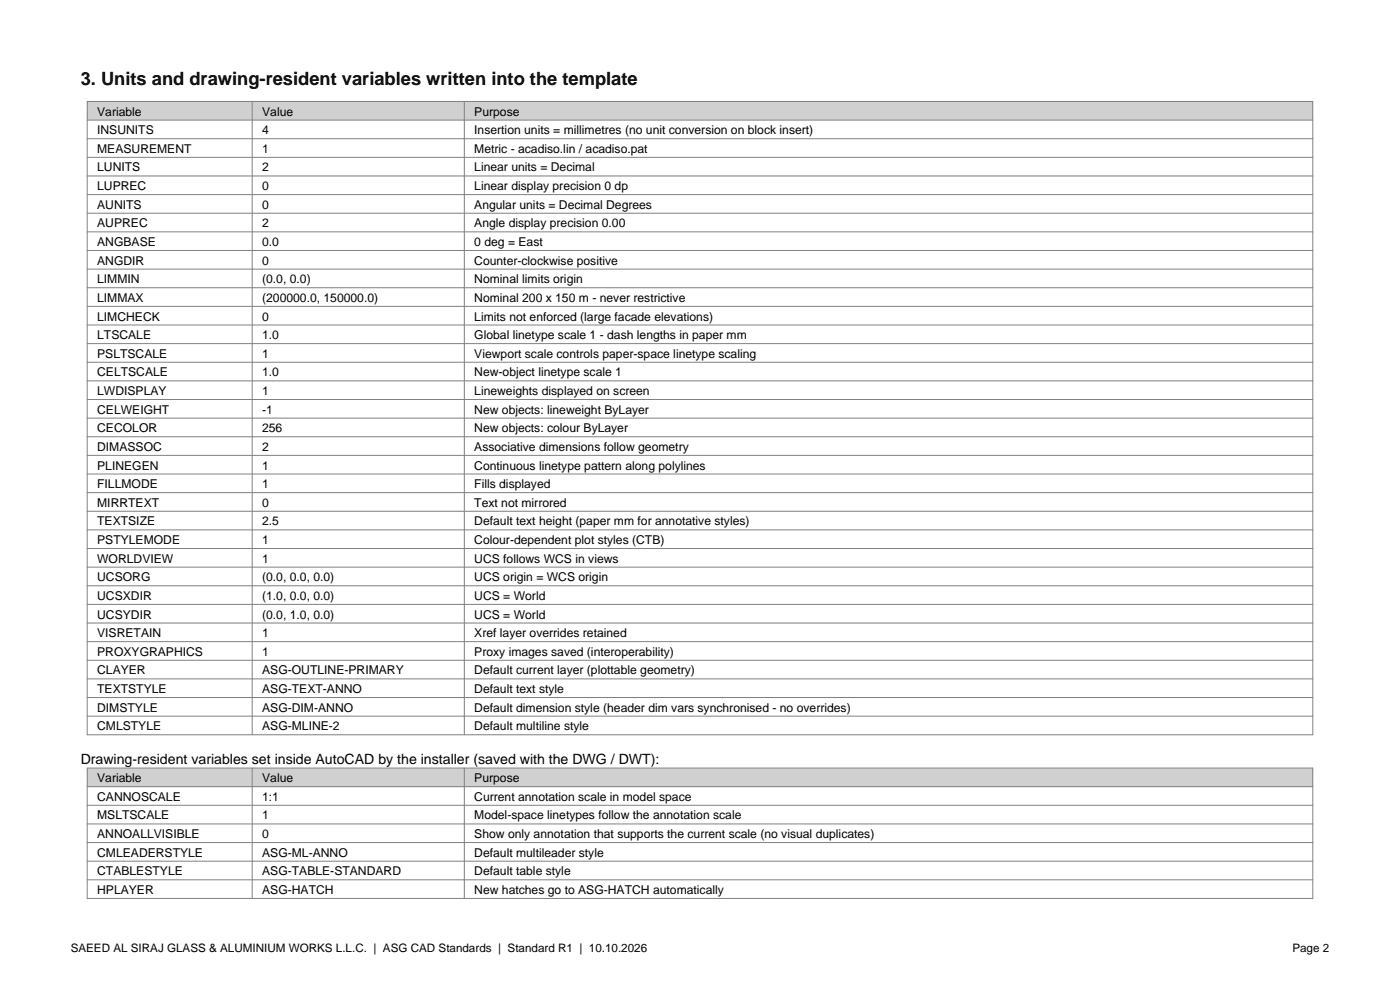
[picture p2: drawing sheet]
<svg xmlns="http://www.w3.org/2000/svg" width="297mm" height="210mm" viewBox="0 0 297 210" stroke-linecap="round" stroke-linejoin="round" font-family="sans-serif">
<defs><g id="words">
<text font-size="3.9" x="17.1" y="18">3. Units and drawing-resident variables written into the template</text>
<text font-size="3" x="17.1" y="162">Drawing-resident variables set inside AutoCAD by the installer (saved with the DWG / DWT):</text>
<g font-size="2.6">
<text x="20.6" y="24.5">Variable</text>
<text x="20.6" y="28.5">INSUNITS</text>
<text x="55.6" y="24.5">Value</text>
<text x="55.6" y="28.5">4</text>
<text x="100.6" y="24.5">Purpose</text>
<text x="100.6" y="28.5">Insertion units = millimetres (no unit conversion on block insert)</text>
<text x="20.6" y="32.4">MEASUREMENT</text>
<text x="55.6" y="32.4">1</text>
<text x="100.6" y="32.4">Metric - acadiso.lin / acadiso.pat</text>
<text x="20.6" y="36.4">LUNITS</text>
<text x="20.6" y="40.3">LUPREC</text>
<text x="55.6" y="36.4">2</text>
<text x="55.6" y="40.3">0</text>
<text x="100.6" y="36.4">Linear units = Decimal</text>
<text x="100.6" y="40.3">Linear display precision 0 dp</text>
<text x="20.6" y="44.3">AUNITS</text>
<text x="55.6" y="44.3">0</text>
<text x="100.6" y="44.3">Angular units = Decimal Degrees</text>
<text x="20.6" y="48.2">AUPREC</text>
<text x="20.6" y="52.2">ANGBASE</text>
<text x="55.6" y="48.2">2</text>
<text x="55.6" y="52.2">0.0</text>
<text x="100.6" y="48.2">Angle display precision 0.00</text>
<text x="100.6" y="52.2">0 deg = East</text>
<text x="20.6" y="56.1">ANGDIR</text>
<text x="55.6" y="56.1">0</text>
<text x="100.6" y="56.1">Counter-clockwise positive</text>
<text x="20.6" y="60.1">LIMMIN</text>
<text x="20.6" y="64">LIMMAX</text>
<text x="55.6" y="60.1">(0.0, 0.0)</text>
<text x="55.6" y="64">(200000.0, 150000.0)</text>
<text x="100.6" y="60.1">Nominal limits origin</text>
<text x="100.6" y="64">Nominal 200 x 150 m - never restrictive</text>
<text x="20.6" y="68">LIMCHECK</text>
<text x="20.6" y="71.9">LTSCALE</text>
<text x="55.6" y="68">0</text>
<text x="55.6" y="71.9">1.0</text>
<text x="100.6" y="68">Limits not enforced (large facade elevations)</text>
<text x="100.6" y="71.9">Global linetype scale 1 - dash lengths in paper mm</text>
<text x="20.6" y="75.9">PSLTSCALE</text>
<text x="55.6" y="75.9">1</text>
<text x="100.6" y="75.9">Viewport scale controls paper-space linetype scaling</text>
<text x="20.6" y="79.8">CELTSCALE</text>
<text x="20.6" y="83.8">LWDISPLAY</text>
<text x="55.6" y="79.8">1.0</text>
<text x="55.6" y="83.8">1</text>
<text x="100.6" y="79.8">New-object linetype scale 1</text>
<text x="100.6" y="83.8">Lineweights displayed on screen</text>
<text x="20.6" y="87.7">CELWEIGHT</text>
<text x="55.6" y="87.7">-1</text>
<text x="100.6" y="87.7">New objects: lineweight ByLayer</text>
<text x="20.6" y="91.7">CECOLOR</text>
<text x="20.6" y="95.6">DIMASSOC</text>
<text x="55.6" y="91.7">256</text>
<text x="55.6" y="95.6">2</text>
<text x="100.6" y="91.7">New objects: colour ByLayer</text>
<text x="100.6" y="95.6">Associative dimensions follow geometry</text>
<text x="20.6" y="99.6">PLINEGEN</text>
<text x="55.6" y="99.6">1</text>
<text x="100.6" y="99.6">Continuous linetype pattern along polylines</text>
<text x="20.6" y="103.5">FILLMODE</text>
<text x="20.6" y="107.5">MIRRTEXT</text>
<text x="55.6" y="103.5">1</text>
<text x="55.6" y="107.5">0</text>
<text x="100.6" y="103.5">Fills displayed</text>
<text x="100.6" y="107.5">Text not mirrored</text>
<text x="20.6" y="111.4">TEXTSIZE</text>
<text x="55.6" y="111.4">2.5</text>
<text x="100.6" y="111.4">Default text height (paper mm for annotative styles)</text>
<text x="20.6" y="115.4">PSTYLEMODE</text>
<text x="20.6" y="119.4">WORLDVIEW</text>
<text x="55.6" y="115.4">1</text>
<text x="55.6" y="119.4">1</text>
<text x="100.6" y="115.4">Colour-dependent plot styles (CTB)</text>
<text x="100.6" y="119.4">UCS follows WCS in views</text>
<text x="20.6" y="123.3">UCSORG</text>
<text x="55.6" y="123.3">(0.0, 0.0, 0.0)</text>
<text x="100.6" y="123.3">UCS origin = WCS origin</text>
<text x="20.6" y="127.3">UCSXDIR</text>
<text x="20.6" y="131.2">UCSYDIR</text>
<text x="55.6" y="127.3">(1.0, 0.0, 0.0)</text>
<text x="55.6" y="131.2">(0.0, 1.0, 0.0)</text>
<text x="100.6" y="127.3">UCS = World</text>
<text x="100.6" y="131.2">UCS = World</text>
<text x="20.6" y="135.2">VISRETAIN</text>
<text x="55.6" y="135.2">1</text>
<text x="100.6" y="135.2">Xref layer overrides retained</text>
<text x="20.6" y="139.1">PROXYGRAPHICS</text>
<text x="20.6" y="143.1">CLAYER</text>
<text x="55.6" y="139.1">1</text>
<text x="55.6" y="143.1">ASG-OUTLINE-PRIMARY</text>
<text x="100.6" y="139.1">Proxy images saved (interoperability)</text>
<text x="100.6" y="143.1">Default current layer (plottable geometry)</text>
<text x="20.6" y="147">TEXTSTYLE</text>
<text x="55.6" y="147">ASG-TEXT-ANNO</text>
<text x="100.6" y="147">Default text style</text>
<text x="20.6" y="151">DIMSTYLE</text>
<text x="20.6" y="154.9">CMLSTYLE</text>
<text x="55.6" y="151">ASG-DIM-ANNO</text>
<text x="55.6" y="154.9">ASG-MLINE-2</text>
<text x="100.6" y="151">Default dimension style (header dim vars synchronised - no overrides)</text>
<text x="100.6" y="154.9">Default multiline style</text>
<text x="20.6" y="165.9">Variable</text>
<text x="55.6" y="165.9">Value</text>
<text x="100.6" y="165.9">Purpose</text>
<text x="20.6" y="169.9">CANNOSCALE</text>
<text x="20.6" y="173.8">MSLTSCALE</text>
<text x="55.6" y="169.9">1:1</text>
<text x="55.6" y="173.8">1</text>
<text x="100.6" y="169.9">Current annotation scale in model space</text>
<text x="100.6" y="173.8">Model-space linetypes follow the annotation scale</text>
<text x="20.6" y="177.8">ANNOALLVISIBLE</text>
<text x="55.6" y="177.8">0</text>
<text x="100.6" y="177.8">Show only annotation that supports the current scale (no visual duplicates)</text>
<text x="20.6" y="181.7">CMLEADERSTYLE</text>
<text x="20.6" y="185.7">CTABLESTYLE</text>
<text x="55.6" y="181.7">ASG-ML-ANNO</text>
<text x="55.6" y="185.7">ASG-TABLE-STANDARD</text>
<text x="100.6" y="181.7">Default multileader style</text>
<text x="100.6" y="185.7">Default table style</text>
<text x="20.6" y="189.6">HPLAYER</text>
<text x="55.6" y="189.6">ASG-HATCH</text>
<text x="100.6" y="189.6">New hatches go to ASG-HATCH automatically</text>
</g>
<g font-size="2.5">
<text x="15" y="202">SAEED AL SIRAJ GLASS &amp; ALUMINIUM WORKS L.L.C. | ASG CAD Standards | Standard R1 | 10.10.2026</text>
<text x="274.2" y="202">Page 2</text>
</g>
</g></defs>
<path d="M18.5 21.5h260v4h-260z" fill-rule="evenodd" fill="#d0d0d0"/>
<g fill="none" stroke="#808080" stroke-width=".21">
<path d="M18.5 21.5h260v134.4h-260zM18.5 25.5h260M18.5 29.4h260M18.5 33.4h260M18.5 37.3h260M53.5 21.5v134.4M98.5 21.5v134.4M18.5 41.3h260M18.5 45.2h260M18.5 49.2h260M18.5 53.1h260M18.5 57.1h260"/>
<path d="M18.5 61h260M18.5 65h260M18.5 68.9h260M18.5 72.9h260M18.5 76.8h260M18.5 80.8h260M18.5 84.7h260M18.5 88.7h260M18.5 92.6h260M18.5 96.6h260M18.5 100.5h260M18.5 104.5h260"/>
<path d="M18.5 108.4h260M18.5 112.4h260M18.5 116.4h260M18.5 120.3h260M18.5 124.3h260M18.5 128.2h260M18.5 132.2h260M18.5 136.1h260M18.5 140.1h260M18.5 144h260M18.5 148h260M18.5 151.9h260"/>
</g>
<path d="M18.5 162.9h260v4h-260z" fill-rule="evenodd" fill="#d0d0d0"/>
<path d="M18.5 162.9h260v27.7h-260zM18.5 166.9h260M18.5 170.8h260M18.5 174.8h260M18.5 178.7h260M53.5 162.9v27.7M98.5 162.9v27.7M18.5 182.7h260M18.5 186.6h260" fill="none" stroke="#808080" stroke-width=".21"/>
<use href="#words"/>
</svg>
